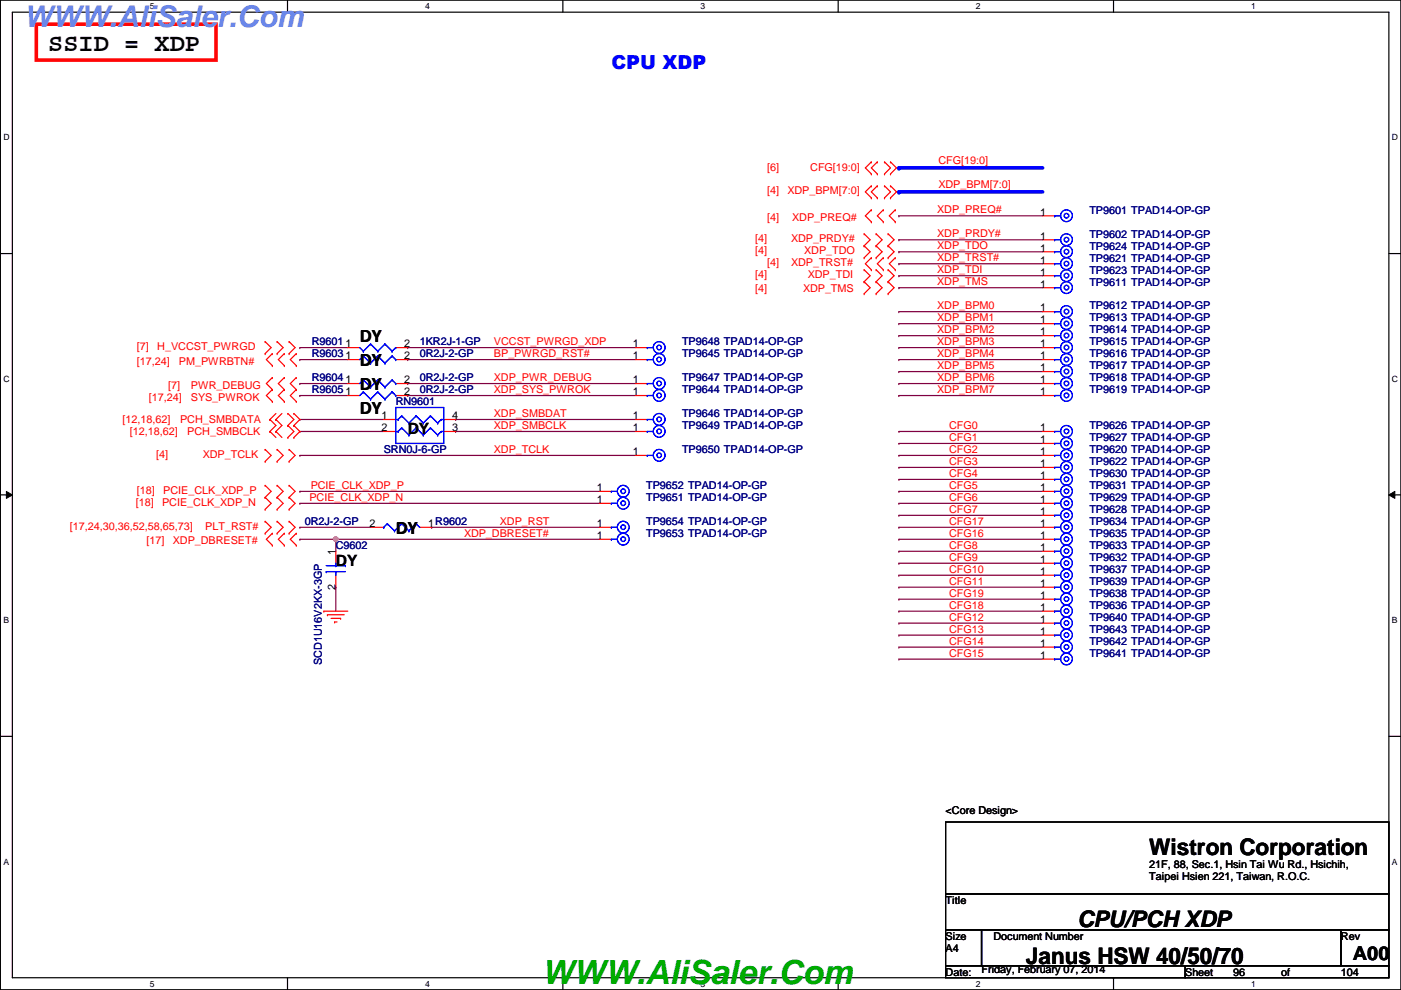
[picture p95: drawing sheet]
<svg xmlns="http://www.w3.org/2000/svg" width="297mm" height="210mm" viewBox="0 0 297 210" stroke-linecap="round" stroke-linejoin="round" font-family="sans-serif">
<defs><g id="words">
<text font-size="7.1" fill="#00ab00" x="114.9" y="208.6">WWW.AliSaler.Com</text>
<text font-size="6.3" fill="#6b91ff" x="5.1" y="5.6">WWW.AliSaler.Com</text>
<text font-size="5.3" x="10.2" y="10.9">SSID = XDP</text>
<g font-size="4.8">
<text x="243.7" y="181.3">Wistron Corporation</text>
<text x="228.4" y="196.5">CPU/PCH XDP</text>
<text x="217.5" y="204.4">Janus HSW 40/50/70</text>
</g>
<text font-size="4.1" fill="#00f" x="129.6" y="14.7">CPU XDP</text>
<g font-size="4.1">
<text x="76.3" y="72.5">DY</text>
<text x="76.3" y="77.6">DY</text>
<text x="76.3" y="82.6">DY</text>
<text x="76.3" y="87.7">DY</text>
<text x="83.9" y="113.1">DY</text>
<text x="286.8" y="203.5">A00</text>
</g>
<g font-size="3.3">
<text x="86.4" y="92">DY</text>
<text x="71.2" y="120">DY</text>
</g>
<g font-size="2.3" fill="#f00">
<text x="199" y="34.8">CFG[19:0]</text>
<text x="162.6" y="36.2">[6]</text>
<text x="162.6" y="41.2">[4]</text>
<text x="167" y="41.2">XDP_BPM[7:0]</text>
<text x="171.8" y="36.2">CFG[19:0]</text>
<text x="199" y="39.9">XDP_BPM[7:0]</text>
<text x="162.6" y="46.8">[4]</text>
<text x="168" y="46.8">XDP_PREQ#</text>
<text x="198.7" y="45.3">XDP_PREQ#</text>
<text x="160.1" y="51.4">[4]</text>
<text x="160.1" y="53.9">[4]</text>
<text x="167.7" y="51.4">XDP_PRDY#</text>
<text x="170.5" y="53.9">XDP_TDO</text>
<text x="198.7" y="52.9">XDP_TDO</text>
<text x="198.7" y="50.3">XDP_PRDY#</text>
<text x="160.1" y="59">[4]</text>
<text x="162.6" y="56.5">[4]</text>
<text x="167.7" y="56.5">XDP_TRST#</text>
<text x="171.3" y="59">XDP_TDI</text>
<text x="198.7" y="58">XDP_TDI</text>
<text x="198.7" y="55.4">XDP_TRST#</text>
<text x="160.1" y="61.8">[4]</text>
<text x="170.3" y="61.8">XDP_TMS</text>
<text x="198.7" y="60.5">XDP_TMS</text>
<text x="198.7" y="65.6">XDP_BPM0</text>
<text x="198.7" y="68.1">XDP_BPM1</text>
<text x="198.7" y="70.7">XDP_BPM2</text>
<text x="29" y="74.3">[7]</text>
<text x="29" y="77.3">[17,24]</text>
<text x="33.4" y="74.3">H_VCCST_PWRGD</text>
<text x="37.9" y="77.3">PM_PWRBTN#</text>
<text x="104.7" y="73.2">VCCST_PWRGD_XDP</text>
<text x="104.7" y="75.7">BP_PWRGD_RST#</text>
<text x="198.7" y="73.2">XDP_BPM3</text>
<text x="198.7" y="75.7">XDP_BPM4</text>
<text x="35.6" y="82.4">[7]</text>
<text x="40.5" y="82.4">PWR_DEBUG</text>
<text x="104.7" y="83.4">XDP_SYS_PWROK</text>
<text x="104.7" y="80.8">XDP_PWR_DEBUG</text>
<text x="198.7" y="78.3">XDP_BPM5</text>
<text x="198.7" y="80.8">XDP_BPM6</text>
<text x="198.7" y="83.4">XDP_BPM7</text>
<text x="26" y="89.7">[12,18,62]</text>
<text x="31.6" y="84.9">[17,24]</text>
<text x="38.2" y="89.7">PCH_SMBDATA</text>
<text x="40.5" y="84.9">SYS_PWROK</text>
<text x="104.7" y="88.4">XDP_SMBDAT</text>
<text x="27.5" y="92.3">[12,18,62]</text>
<text x="39.7" y="92.3">PCH_SMBCLK</text>
<text x="104.7" y="91">XDP_SMBCLK</text>
<text x="201.2" y="93.5">CFG1</text>
<text x="201.2" y="91">CFG0</text>
<text x="33.1" y="97.1">[4]</text>
<text x="43" y="97.1">XDP_TCLK</text>
<text x="104.7" y="96.1">XDP_TCLK</text>
<text x="201.2" y="98.6">CFG3</text>
<text x="201.2" y="96.1">CFG2</text>
<text x="201.2" y="101.1">CFG4</text>
<text x="28.8" y="107.3">[18]</text>
<text x="29" y="104.7">[18]</text>
<text x="34.4" y="107.3">PCIE_CLK_XDP_N</text>
<text x="34.6" y="104.7">PCIE_CLK_XDP_P</text>
<text x="65.6" y="106.2">PCIE_CLK_XDP_N</text>
<text x="65.9" y="103.7">PCIE_CLK_XDP_P</text>
<text x="201.2" y="106.2">CFG6</text>
<text x="201.2" y="103.7">CFG5</text>
<text x="14.8" y="112.4">[17,24,30,36,52,58,65,73]</text>
<text x="43.5" y="112.4">PLT_RST#</text>
<text x="98.4" y="113.8">XDP_DBRESET#</text>
<text x="106" y="111.3">XDP_RST</text>
<text x="201.2" y="108.8">CFG7</text>
<text x="201.2" y="111.3">CFG17</text>
<text x="201.2" y="113.8">CFG16</text>
<text x="31.1" y="115.4">[17]</text>
<text x="36.7" y="115.4">XDP_DBRESET#</text>
<text x="201.2" y="116.4">CFG8</text>
<text x="201.2" y="118.9">CFG9</text>
<text x="201.2" y="124">CFG11</text>
<text x="201.2" y="121.5">CFG10</text>
<text x="201.2" y="126.5">CFG19</text>
<text x="201.2" y="131.6">CFG12</text>
<text x="201.2" y="129.1">CFG18</text>
<text x="201.2" y="136.7">CFG14</text>
<text x="201.2" y="134.2">CFG13</text>
<text x="201.2" y="139.2">CFG15</text>
</g>
<g font-size="2.3">
<text x="220.6" y="45.7">1</text>
<text x="220.6" y="53.3">1</text>
<text x="220.6" y="50.8">1</text>
<text x="220.6" y="55.9">1</text>
<text x="220.6" y="58.4">1</text>
<text x="220.6" y="61">1</text>
<text x="220.6" y="66">1</text>
<text x="220.6" y="68.6">1</text>
<text x="220.6" y="71.1">1</text>
<text x="85.7" y="73.7">2</text>
<text x="85.7" y="76.2">2</text>
<text x="134.2" y="73.7">1</text>
<text x="134.2" y="76.2">1</text>
<text x="220.6" y="76.2">1</text>
<text x="220.6" y="73.7">1</text>
<text x="85.7" y="83.8">2</text>
<text x="85.7" y="81.3">2</text>
<text x="134.2" y="81.3">1</text>
<text x="134.2" y="83.8">1</text>
<text x="220.6" y="81.3">1</text>
<text x="220.6" y="78.7">1</text>
<text x="220.6" y="83.8">1</text>
<text x="80.9" y="88.9">1</text>
<text x="95.8" y="88.9">4</text>
<text x="134.2" y="88.9">1</text>
<text x="80.9" y="91.4">2</text>
<text x="95.8" y="91.4">3</text>
<text x="134.2" y="91.4">1</text>
<text x="220.6" y="94">1</text>
<text x="220.6" y="91.4">1</text>
<text x="134.2" y="96.5">1</text>
<text x="220.6" y="99.1">1</text>
<text x="220.6" y="101.6">1</text>
<text x="220.6" y="96.5">1</text>
<text x="126.6" y="106.7">1</text>
<text x="126.6" y="104.1">1</text>
<text x="220.6" y="104.1">1</text>
<text x="220.6" y="106.7">1</text>
<text x="78.3" y="111.8">2</text>
<text x="90.8" y="111.8">1R9602</text>
<text x="126.6" y="111.8">1</text>
<text x="220.6" y="109.2">1</text>
<text x="220.6" y="111.8">1</text>
<text x="71.2" y="117.6" transform="rotate(-90 71.2 117.6)">1</text>
<text x="126.6" y="114.3">1</text>
<text x="220.6" y="116.8">1</text>
<text x="220.6" y="119.4">1</text>
<text x="220.6" y="114.3">1</text>
<text x="71.2" y="125" transform="rotate(-90 71.2 125)">2</text>
<text x="220.6" y="121.9">1</text>
<text x="220.6" y="124.5">1</text>
<text x="220.6" y="127">1</text>
<text x="220.6" y="129.5">1</text>
<text x="220.6" y="134.6">1</text>
<text x="220.6" y="132.1">1</text>
<text x="220.6" y="137.2">1</text>
<text x="220.6" y="139.7">1</text>
<text x="200.5" y="172.6">&lt;Core Design&gt;</text>
<text x="243.7" y="184">21F, 88, Sec.1, Hsin Tai Wu Rd., Hsichih,</text>
<text x="200.5" y="191.6">Title</text>
<text x="243.7" y="186.6">Taipei Hsien 221, Taiwan, R.O.C.</text>
<text x="200.5" y="199.2">Size</text>
<text x="200.5" y="201.8">A4</text>
<text x="210.6" y="199.2">Document Number</text>
<text x="284.3" y="199.2">Rev</text>
<text x="200.5" y="206.8">Date:</text>
<text x="208.1" y="206.3">Friday, February 07, 2014</text>
<text x="251.3" y="206.8">Sheet</text>
<text x="261.4" y="206.8">96</text>
<text x="271.6" y="206.8">of</text>
<text x="284.3" y="206.8">104</text>
</g>
<g font-size="2.3" fill="#000080">
<text x="231" y="45.3">TP9601 TPAD14-OP-GP</text>
<text x="231" y="52.9">TP9624 TPAD14-OP-GP</text>
<text x="231" y="50.4">TP9602 TPAD14-OP-GP</text>
<text x="231" y="55.5">TP9621 TPAD14-OP-GP</text>
<text x="231" y="58">TP9623 TPAD14-OP-GP</text>
<text x="231" y="60.5">TP9611 TPAD14-OP-GP</text>
<text x="231" y="65.6">TP9612 TPAD14-OP-GP</text>
<text x="231" y="68.2">TP9613 TPAD14-OP-GP</text>
<text x="231" y="70.7">TP9614 TPAD14-OP-GP</text>
<text x="66.1" y="73.2">R96011</text>
<text x="66.1" y="75.8">R96031</text>
<text x="89" y="73.2">1KR2J-1-GP</text>
<text x="89" y="75.8">0R2J-2-GP</text>
<text x="144.6" y="73.2">TP9648 TPAD14-OP-GP</text>
<text x="144.6" y="75.8">TP9645 TPAD14-OP-GP</text>
<text x="231" y="75.8">TP9616 TPAD14-OP-GP</text>
<text x="231" y="73.2">TP9615 TPAD14-OP-GP</text>
<text x="66.1" y="83.4">R96051</text>
<text x="66.1" y="80.9">R96041</text>
<text x="89" y="83.4">0R2J-2-GP</text>
<text x="89" y="80.9">0R2J-2-GP</text>
<text x="144.6" y="80.9">TP9647 TPAD14-OP-GP</text>
<text x="144.6" y="83.4">TP9644 TPAD14-OP-GP</text>
<text x="231" y="80.9">TP9618 TPAD14-OP-GP</text>
<text x="231" y="78.3">TP9617 TPAD14-OP-GP</text>
<text x="231" y="83.4">TP9619 TPAD14-OP-GP</text>
<text x="83.9" y="85.9">RN9601</text>
<text x="144.6" y="88.5">TP9646 TPAD14-OP-GP</text>
<text x="144.6" y="91">TP9649 TPAD14-OP-GP</text>
<text x="231" y="93.6">TP9627 TPAD14-OP-GP</text>
<text x="231" y="91">TP9626 TPAD14-OP-GP</text>
<text x="81.4" y="96.1">SRN0J-6-GP</text>
<text x="144.6" y="96.1">TP9650 TPAD14-OP-GP</text>
<text x="231" y="98.6">TP9622 TPAD14-OP-GP</text>
<text x="231" y="101.2">TP9630 TPAD14-OP-GP</text>
<text x="231" y="96.1">TP9620 TPAD14-OP-GP</text>
<text x="137" y="106.3">TP9651 TPAD14-OP-GP</text>
<text x="137" y="103.7">TP9652 TPAD14-OP-GP</text>
<text x="231" y="103.7">TP9631 TPAD14-OP-GP</text>
<text x="231" y="106.3">TP9629 TPAD14-OP-GP</text>
<text x="64.6" y="111.3">0R2J-2-GP</text>
<text x="137" y="111.3">TP9654 TPAD14-OP-GP</text>
<text x="137" y="113.9">TP9653 TPAD14-OP-GP</text>
<text x="231" y="108.8">TP9628 TPAD14-OP-GP</text>
<text x="231" y="111.3">TP9634 TPAD14-OP-GP</text>
<text x="231" y="113.9">TP9635 TPAD14-OP-GP</text>
<text x="71.2" y="116.4">C9602</text>
<text x="231" y="116.4">TP9633 TPAD14-OP-GP</text>
<text x="231" y="119">TP9632 TPAD14-OP-GP</text>
<text x="231" y="121.5">TP9637 TPAD14-OP-GP</text>
<text x="231" y="124">TP9639 TPAD14-OP-GP</text>
<text x="231" y="126.6">TP9638 TPAD14-OP-GP</text>
<text x="231" y="129.1">TP9636 TPAD14-OP-GP</text>
<text x="231" y="131.7">TP9640 TPAD14-OP-GP</text>
<text x="231" y="134.2">TP9643 TPAD14-OP-GP</text>
<text x="231" y="136.7">TP9642 TPAD14-OP-GP</text>
<text x="68.2" y="141" transform="rotate(-90 68.2 141)">SCD1U16V2KX-3GP</text>
<text x="231" y="139.3">TP9641 TPAD14-OP-GP</text>
</g>
<g font-size="1.8">
<text x="31.8" y="1.9">5</text>
<text x="90.1" y="1.9">4</text>
<text x="148.5" y="1.9">3</text>
<text x="206.9" y="1.9">2</text>
<text x="265.3" y="1.9">1</text>
<text x=".7" y="29.8">D</text>
<text x="295.1" y="29.8">D</text>
<text x=".7" y="80.9">C</text>
<text x="295.1" y="80.9">C</text>
<text x=".7" y="132.1">B</text>
<text x="295.1" y="132.1">B</text>
<text x=".7" y="183.3">A</text>
<text x="295.1" y="183.3">A</text>
<text x="31.8" y="209.2">5</text>
<text x="90.1" y="209.2">4</text>
<text x="148.5" y="209.2">3</text>
<text x="206.9" y="209.2">2</text>
<text x="265.3" y="209.2">1</text>
</g>
</g></defs>
<path d="M.1 0h296.9v209.8h-296.9zM2.6 2.6h291.9v204.7h-291.9z" fill="none" stroke="#000" stroke-width=".25"/>
<g fill="#fff">
<path d="M31.8 .3h1v2h-1z"/>
<path d="M31.8 207.6h1v1.9h-1z"/>
</g>
<path d="M61 0v2.6M61 207.3v2.5" fill="none" stroke="#000" stroke-width=".25"/>
<g fill="#fff">
<path d="M90.1 .3h1v2h-1z"/>
<path d="M90.1 207.6h1v1.9h-1z"/>
</g>
<path d="M119.3 0v2.6M119.3 207.3v2.5" fill="none" stroke="#000" stroke-width=".25"/>
<g fill="#fff">
<path d="M148.5 .3h1v2h-1z"/>
<path d="M148.5 207.6h1v1.9h-1z"/>
</g>
<path d="M177.7 0v2.6M177.7 207.3v2.5" fill="none" stroke="#000" stroke-width=".25"/>
<g fill="#fff">
<path d="M206.9 .3h1v2h-1z"/>
<path d="M206.9 207.6h1v1.9h-1z"/>
</g>
<path d="M236.1 0v2.6M236.1 207.3v2.5" fill="none" stroke="#000" stroke-width=".25"/>
<g fill="#fff">
<path d="M265.3 .3h.9v2h-.9z"/>
<path d="M265.3 207.6h.9v1.9h-.9z"/>
<path d="M.7 28.2h1.3v1.9h-1.3z"/>
<path d="M295.1 28.2h1.3v1.9h-1.3z"/>
<path d="M.7 79.3h1.3v2h-1.3z"/>
<path d="M295.1 79.3h1.3v2h-1.3z"/>
</g>
<path d="M.1 53.8h2.5M294.5 53.8h2.5" fill="none" stroke="#000" stroke-width=".25"/>
<g fill="#fff">
<path d="M.7 130.5h1.2v2h-1.2z"/>
<path d="M295.1 130.5h1.2v2h-1.2z"/>
</g>
<path d="M.1 104.9h2.5M294.5 104.9h2.5" fill="none" stroke="#000" stroke-width=".25"/>
<path d="M1.4 104.2l1.2 .7-1.2 .8zM294.5 104.9l1.2-.7v1.5z" fill="#000"/>
<path d="M1.4 104.2l1.2 .7-1.2 .8zM294.5 104.9l1.2-.7v1.5z" fill="none" stroke="#000" stroke-width=".21"/>
<g fill="#fff">
<path d="M.7 181.7h1.2v2h-1.2z"/>
<path d="M295.1 181.7h1.2v2h-1.2z"/>
</g>
<path d="M.1 156.1h2.5M294.5 156.1h2.5" fill="none" stroke="#000" stroke-width=".25"/>
<path d="M190.6 45.8h30.5M190.6 45.8h.1M63.6 76.2h.1M63.6 76.2h10.1" fill="none" stroke="#800040" stroke-width=".25"/>
<path d="M190.6 40.7h30.5" fill="none" stroke="#00f" stroke-width=".76"/>
<circle cx="190.6" cy="40.7" r=".38" fill="#00f"/>
<path d="M190.6 58.5h30.5M190.6 58.5h.1M96.6 88.9h.1M96.6 88.9h38.1M71.2 114.3h55.9M71.2 114.3h.1" fill="none" stroke="#800040" stroke-width=".25"/>
<circle cx="71.2" cy="114.3" r=".49" fill="#f0f"/>
<circle cx="71.2" cy="114.3" r=".49" fill="none" stroke="#f0f" stroke-width=".25"/>
<g fill="none" stroke="#800040" stroke-width=".25">
<path d="M190.6 53.4h30.5M190.6 53.4h.1M86.4 73.7h48.3M86.4 76.2h48.3M86.4 73.7h.1M86.4 76.2h.1M190.6 61h30.5M190.6 61h.1M63.6 96.6h71.1M63.6 88.9h.1M63.6 96.6h.1M63.6 83.9h.1"/>
<path d="M63.6 91.5h.1M63.6 83.9h10.1M63.6 91.5h17.8M63.6 88.9h17.8M86.4 83.9h48.3M86.4 81.3h48.3M86.4 83.9h.1M86.4 81.3h.1M96.6 91.5h.1M96.6 91.5h38.1M63.6 106.7h63.5M63.6 104.2h63.5"/>
<path d="M63.6 106.7h.1M63.6 111.8h.1M63.6 104.2h.1M63.6 111.8h15.2M71.2 114.3h.1M71.2 114.3v2.6M91.5 111.8h35.6M91.5 111.8h.1M71.2 124.5h.1M71.2 124.5v5.1"/>
</g>
<path d="M190.6 35.6h30.5" fill="none" stroke="#00f" stroke-width=".76"/>
<circle cx="190.6" cy="35.6" r=".38" fill="#00f"/>
<g fill="none" stroke="#800040" stroke-width=".25">
<path d="M190.6 50.8h30.5M190.6 55.9h30.5M190.6 50.8h.1M190.6 55.9h.1M63.6 73.7h.1M63.6 73.7h10.1M190.6 68.6h30.5M190.6 78.8h30.5M190.6 71.2h30.5M190.6 73.7h30.5M190.6 66.1h30.5M190.6 76.2h30.5"/>
<path d="M190.6 68.6h.1M190.6 78.8h.1M190.6 71.2h.1M190.6 73.7h.1M190.6 66.1h.1M190.6 76.2h.1M63.6 81.3h.1M63.6 81.3h10.1M190.6 81.3h30.5M190.6 83.9h30.5M190.6 99.1h30.5M190.6 94h30.5"/>
<path d="M190.6 91.5h30.5M190.6 96.6h30.5M190.6 81.3h.1M190.6 83.9h.1M190.6 99.1h.1M190.6 94h.1M190.6 91.5h.1M190.6 96.6h.1M63.6 114.3h.1M63.6 114.3h7.6M190.6 109.3h30.5M190.6 106.7h30.5"/>
<path d="M190.6 101.6h30.5M190.6 104.2h30.5M190.6 111.8h30.5M190.6 116.9h30.5M190.6 119.4h30.5M190.6 114.3h30.5M190.6 109.3h.1M190.6 106.7h.1M190.6 101.6h.1M190.6 104.2h.1M190.6 111.8h.1M190.6 116.9h.1"/>
<path d="M190.6 119.4h.1M190.6 114.3h.1M190.6 124.5h30.5M190.6 137.2h30.5M190.6 127h30.5M190.6 139.7h30.5M190.6 132.1h30.5M190.6 134.7h30.5M190.6 129.6h30.5M190.6 122h30.5M190.6 124.5h.1M190.6 137.2h.1"/>
<path d="M190.6 127h.1M190.6 139.7h.1M190.6 132.1h.1M190.6 134.7h.1M190.6 129.6h.1M190.6 122h.1"/>
</g>
<g fill="none" stroke="#f00" stroke-width=".25">
<path d="M184.7 34.3l-1.2 1.3 1.2 1.3M184.7 39.4l-1.2 1.3 1.2 1.3M184.7 34.3h.1M184.7 36.9h.1M184.7 39.4h.1M186 34.3h.1M186 36.9h.1M186 39.4h.1M186 34.3l-1.3 1.3 1.3 1.3M186 39.4l-1.3 1.3 1.3 1.3M187.5 34.3l1.3 1.3-1.3 1.3M187.5 39.4l1.3 1.3-1.3 1.3"/>
<path d="M187.5 36.9h.1M187.5 34.3h.1M187.5 39.4h.1M188.8 34.3h.1M188.8 36.9h.1M188.8 39.4h.1M188.8 34.3l1.3 1.3-1.3 1.3M188.8 39.4l1.3 1.3-1.3 1.3M183.2 52.1l1.3 1.3-1.3 1.3M183.2 49.6l1.3 1.2-1.3 1.3M183.2 57.2l1.3 1.3-1.3 1.2M183.2 59.7l1.3 1.3-1.3 1.3"/>
<path d="M183.2 52.1h.1M183.2 49.6h.1M183.2 54.7h.1M183.2 59.7h.1M183.2 57.2h.1M184.7 44.5l-1.2 1.3 1.2 1.2M184.7 54.7l-1.2 1.2 1.2 1.3M184.7 47h.1M184.7 44.5h.1M184.7 57.2h.1M184.7 54.7h.1M184.7 42h.1"/>
<path d="M185.8 49.6l1.2 1.2-1.2 1.3M185.8 52.1l1.2 1.3-1.2 1.3M185.8 57.2l1.2 1.3-1.2 1.2M185.8 59.7l1.2 1.3-1.2 1.3M185.8 49.6h.1M185.8 52.1h.1M185.8 54.7h.1M185.8 57.2h.1M185.8 59.7h.1M186 42h.1M187.3 44.5h.1M187.3 47h.1"/>
<path d="M187.3 54.7h.1M187.3 57.2h.1M187.3 44.5l-1.3 1.3 1.3 1.2M187.3 54.7l-1.3 1.2 1.3 1.3M187.5 42h.1M188.3 52.1h.1M188.3 49.6h.1M188.3 54.7h.1M188.3 59.7h.1M188.3 57.2h.1M188.3 52.1l1.3 1.3-1.3 1.3M188.3 49.6l1.3 1.2-1.3 1.3"/>
<path d="M188.3 57.2l1.3 1.3-1.3 1.2M188.3 59.7l1.3 1.3-1.3 1.3M188.8 42h.1M189.8 47h.1M189.8 44.5h.1M189.8 57.2h.1M189.8 54.7h.1M189.8 44.5l-1.3 1.3 1.3 1.2M189.8 54.7l-1.3 1.2 1.3 1.3M221.1 53.4h2.5M221.1 55.9h2.5M221.1 58.5h2.5"/>
<path d="M221.1 45.8h2.5M221.1 50.8h2.5M56.2 72.4l1.3 1.3-1.3 1.3M56.2 75h.1M56.2 72.4h.1M57.7 77.5h.1M57.7 75h.1M57.7 75l-1.2 1.2 1.2 1.3M58.8 72.4h.1M58.8 75h.1M58.8 72.4l1.2 1.3-1.2 1.3M60.3 75l-1.3 1.2 1.3 1.3"/>
<path d="M60.3 75h.1M60.3 77.5h.1M61.3 75h.1M61.3 72.4h.1M61.3 72.4l1.3 1.3-1.3 1.3M62.8 75l-1.3 1.2 1.3 1.3M62.8 77.5h.1M62.8 75h.1M73.7 76.2h2.6M73.7 73.7h2.6M83.9 76.2h2.5M83.9 73.7h2.5"/>
<path d="M134.7 76.2h2.5M134.7 73.7h2.5M183.2 62.3h.1M185.8 62.3h.1M188.3 62.3h.1M221.1 76.2h2.5M221.1 61h2.5M221.1 73.7h2.5M221.1 66.1h2.5M221.1 78.8h2.5M221.1 68.6h2.5M221.1 71.2h2.5"/>
<path d="M56.2 95.3l1.3 1.3-1.3 1.2M56.2 97.8h.1M56.2 95.3h.1M57.2 88.9h.1M57.2 91.5h.1M57.2 88.9l1.3 1.3-1.3 1.3M57.2 91.5l1.3 1.3M57.7 82.6h.1M57.7 80.1h.1M57.7 85.1h.1M57.7 80.1l-1.2 1.2 1.2 1.3M57.7 82.6l-1.2 1.3 1.2 1.2"/>
<path d="M58.5 88.9h.1M58.5 91.5h.1M58.5 87.7l-1.3 1.2M58.5 88.9l1.3 1.3-1.3 1.3M58.5 91.5l1.3 1.3M58.8 95.3h.1M58.8 97.8h.1M58.8 95.3l1.2 1.3-1.2 1.2M59.8 87.7l-1.3 1.2M60.3 80.1l-1.3 1.2 1.3 1.3M60.3 82.6l-1.3 1.3 1.3 1.2M60.3 80.1h.1"/>
<path d="M60.3 82.6h.1M60.3 85.1h.1M61 90.2h.1M61 87.7h.1M61 92.8h.1M61 87.7l1.3 1.2-1.3 1.3M61 90.2l1.3 1.3-1.3 1.3M61.3 97.8h.1M61.3 95.3h.1M61.3 95.3l1.3 1.3-1.3 1.2M62.3 87.7l1.3 1.2-1.3 1.3M62.3 90.2l1.3 1.3-1.3 1.3"/>
<path d="M62.3 87.7h.1M62.3 90.2h.1M62.3 92.8h.1M62.8 80.1l-1.3 1.2 1.3 1.3M62.8 82.6l-1.3 1.3 1.3 1.2M62.8 82.6h.1M62.8 80.1h.1M62.8 85.1h.1M73.7 81.3h2.6M73.7 83.9h2.6M81.4 91.5h2.5M81.4 88.9h2.5"/>
<path d="M83.9 81.3h2.5M83.9 83.9h2.5M94.1 91.5h2.5M94.1 88.9h2.5M134.7 91.5h2.5M134.7 81.3h2.5M134.7 88.9h2.5M134.7 83.9h2.5M134.7 96.6h2.5M221.1 91.5h2.5M221.1 99.1h2.5M221.1 81.3h2.5"/>
<path d="M221.1 94h2.5M221.1 83.9h2.5M221.1 96.6h2.5M56.2 110.5l1.3 1.3-1.3 1.3M56.2 105.5l1.3 1.2-1.3 1.3M56.2 102.9l1.3 1.3-1.3 1.3M56.2 113.1h.1M56.2 110.5h.1M56.2 105.5h.1M56.2 102.9h.1M56.2 108h.1M57.7 115.6h.1"/>
<path d="M57.7 113.1h.1M57.7 113.1l-1.2 1.2 1.2 1.3M58.8 110.5h.1M58.8 113.1h.1M58.8 102.9h.1M58.8 105.5h.1M58.8 108h.1M58.8 110.5l1.2 1.3-1.2 1.3M58.8 102.9l1.2 1.3-1.2 1.3M58.8 105.5l1.2 1.2-1.2 1.3M60.3 113.1l-1.3 1.2 1.3 1.3M60.3 113.1h.1"/>
<path d="M60.3 115.6h.1M61.3 113.1h.1M61.3 110.5h.1M61.3 105.5h.1M61.3 102.9h.1M61.3 108h.1M61.3 105.5l1.3 1.2-1.3 1.3M61.3 110.5l1.3 1.3-1.3 1.3M61.3 102.9l1.3 1.3-1.3 1.3M62.8 113.1l-1.3 1.2 1.3 1.3M62.8 115.6h.1M62.8 113.1h.1"/>
<path d="M71.2 116.9v2.5M78.8 111.8h2.6M89 111.8h2.5M127.1 104.2h2.5M127.1 111.8h2.5M127.1 106.7h2.5M127.1 114.3h2.5M221.1 109.3h2.5M221.1 116.9h2.5M221.1 104.2h2.5M221.1 111.8h2.5M221.1 119.4h2.5"/>
<path d="M221.1 101.6h2.5M221.1 106.7h2.5M221.1 114.3h2.5M68.7 129.6h5M68.7 129.6h.1M69.4 130.3h.1M69.4 130.3h3.6M70.2 131.1h2M70.9 131.9h.1M70.9 131.9h.6M71.2 122v2.5M72.2 131.1h.1"/>
<path d="M221.1 129.6h2.5M221.1 122h2.5M221.1 127h2.5M221.1 134.7h2.5M221.1 132.1h2.5M221.1 139.7h2.5M221.1 137.2h2.5M221.1 124.5h2.5"/>
</g>
<path d="M200.5 174.3h94v15.2h-94zM200.5 189.5h94v7.6h-94zM200.5 197.1h7.6v7.7h-7.6zM208.1 197.1h76.2v7.7h-76.2zM284.3 197.1h10.2v7.7h-10.2zM200.5 204.8h50.8v2.5h-50.8zM251.3 204.8h43.2v2.5h-43.2z" fill="none" stroke="#000" stroke-width=".25"/>
<path d="M7.7 5.1h38.1v7.6h-38.1z" fill="none" stroke="#f00" stroke-width=".76"/>
<g fill="none" stroke="#00f" stroke-width=".25">
<path d="M223.6 53.4h1.3M223.6 55.9h1.3M223.6 58.5h1.3M223.6 45.8h1.3M223.6 50.8h1.3M223.6 53.4h.1M223.6 55.9h.1M223.6 58.5h.1M223.6 45.8h.1M223.6 50.8h.1M76.3 73.7l.7 .8M77 75.5l-.7 .7"/>
<path d="M77 74.5h.1M77 75.5h.1M77 75.5l1.6 1.5M78.6 72.9l-1.6 1.6M78.6 72.9h.1M78.6 77h.1M78.6 72.9l1.5 1.6M80.1 74.5h.1M80.1 75.5h.1M80.1 75.5l1.5 1.5M80.1 75.5l-1.5 1.5M81.6 72.9l-1.5 1.6"/>
<path d="M81.6 72.9h.1M81.6 77h.1M81.6 72.9l1.5 1.6M83.1 74.5h.1M83.1 75.5h.1M83.1 75.5l.8 .7M83.1 75.5l-1.5 1.5M83.9 73.7l-.8 .8M83.9 73.7h.1M83.9 76.2h.1M137.2 73.7h.1M137.2 76.2h.1"/>
<path d="M137.2 76.2h1.3M137.2 73.7h1.3M223.6 76.2h1.3M223.6 61h1.3M223.6 66.1h1.3M223.6 78.8h1.3M223.6 73.7h1.3M223.6 68.6h1.3M223.6 71.2h1.3M223.6 76.2h.1M223.6 61h.1M223.6 66.1h.1"/>
<path d="M223.6 78.8h.1M223.6 73.7h.1M223.6 68.6h.1M223.6 71.2h.1M77 83.1l-.7 .8M77 80.6l-.7 .7M77 83.1h.1M77 80.6h.1M77 83.1l1.6 1.5M77 80.6l1.6 1.5M78.6 84.6h.1M78.6 82.1h.1"/>
<path d="M80.1 83.1h.1M80.1 80.6h.1M80.1 83.1l1.5 1.5M80.1 80.6l1.5 1.5M80.1 83.1l-1.5 1.5M80.1 80.6l-1.5 1.5M81.6 84.6h.1M81.6 82.1h.1M83.1 83.1h.1M83.1 80.6h.1M83.1 83.1l.8 .8M83.1 80.6l.8 .7"/>
<path d="M83.1 83.1l-1.5 1.5M83.1 80.6l-1.5 1.5M83.9 83.9h.1M83.9 81.3h.1M83.9 91.5h.1M83.9 88.9h.5M83.9 86.4h10.2v7.6h-10.2zM83.9 91.5h.5M84.4 88.9h.1M84.4 91.5h.1M85.2 90.7l1.5 1.5M85.2 88.2l-.8 .7"/>
<path d="M85.2 88.2h.1M85.2 90.7h.1M85.2 88.2l1.5 1.5M85.2 90.7l-.8 .8M86.7 89.7h.1M86.7 92.2h.1M88.2 90.7l1.5 1.5M88.2 88.2h.1M88.2 90.7h.1M88.2 88.2l1.5 1.5M88.2 90.7l-1.5 1.5M88.2 88.2l-1.5 1.5"/>
<path d="M89.7 89.7h.1M89.7 92.2h.1M91.3 88.2l-1.6 1.5M91.3 88.2h.1M91.3 90.7h.1M91.3 88.2l1.5 1.5M91.3 90.7l-1.6 1.5M91.3 90.7l1.5 1.5M92.8 89.7h.1M92.8 92.2h.1M93.6 88.9l-.8 .8M93.6 88.9h.1"/>
<path d="M93.6 91.5h.1M93.6 88.9h.5M93.6 91.5l-.8 .7M93.6 91.5h.5M94.1 88.9h.1M137.2 91.5h.1M137.2 81.3h.1M137.2 88.9h.1M137.2 96.6h.1M137.2 83.9h.1M137.2 91.5h1.3M137.2 81.3h1.3"/>
<path d="M137.2 88.9h1.3M137.2 96.6h1.3M137.2 83.9h1.3M223.6 91.5h1.3M223.6 99.1h1.3M223.6 81.3h1.3M223.6 94h1.3M223.6 96.6h1.3M223.6 83.9h1.3M223.6 99.1h.1M223.6 94h.1M223.6 91.5h.1"/>
<path d="M223.6 81.3h.1M223.6 83.9h.1M223.6 96.6h.1M69.2 119.9h4M71.2 119.9h.1M71.2 119.4v.5M73.2 119.9h.1M81.4 111.8h.1M82.1 111l1.5 1.6M82.1 111h.1M82.1 111l-.7 .8M83.6 112.6h.1"/>
<path d="M85.2 111l1.5 1.6M85.2 111h.1M85.2 111l-1.6 1.6M86.7 112.6h.1M88.2 111h.1M88.2 111l-1.5 1.6M88.2 111l.8 .8M129.6 106.7h.1M129.6 104.2h.1M129.6 111.8h.1M129.6 114.3h.1M129.6 104.2h1.3"/>
<path d="M129.6 111.8h1.3M129.6 106.7h1.3M129.6 114.3h1.3M223.6 109.3h1.3M223.6 116.9h1.3M223.6 104.2h1.3M223.6 111.8h1.3M223.6 119.4h1.3M223.6 101.6h1.3M223.6 106.7h1.3M223.6 114.3h1.3M223.6 109.3h.1"/>
<path d="M223.6 116.9h.1M223.6 104.2h.1M223.6 111.8h.1M223.6 119.4h.1M223.6 101.6h.1M223.6 106.7h.1M223.6 114.3h.1M69.2 121.2h4M69.2 121.2h.1M71.2 121.2h.1M71.2 121.2v.8M223.6 122h1.3"/>
<path d="M223.6 127h1.3M223.6 134.7h1.3M223.6 129.6h1.3M223.6 132.1h1.3M223.6 139.7h1.3M223.6 137.2h1.3M223.6 124.5h1.3M223.6 122h.1M223.6 127h.1M223.6 134.7h.1M223.6 129.6h.1M223.6 132.1h.1"/>
<path d="M223.6 139.7h.1M223.6 137.2h.1M223.6 124.5h.1"/>
<circle cx="226.1" cy="53.4" r=".49"/>
<circle cx="226.1" cy="50.8" r=".49"/>
<circle cx="226.1" cy="58.4" r=".49"/>
<circle cx="226.1" cy="45.7" r=".49"/>
<circle cx="226.1" cy="55.9" r=".49"/>
<circle cx="226.1" cy="55.9" r="1.25"/>
<circle cx="226.1" cy="53.4" r="1.25"/>
<circle cx="226.1" cy="45.7" r="1.25"/>
<circle cx="226.1" cy="58.4" r="1.25"/>
<circle cx="226.1" cy="50.8" r="1.25"/>
<circle cx="139.8" cy="73.7" r=".49"/>
<circle cx="139.8" cy="76.2" r=".49"/>
<circle cx="139.8" cy="76.2" r="1.25"/>
<circle cx="139.8" cy="73.7" r="1.25"/>
<circle cx="226.1" cy="66.1" r=".49"/>
<circle cx="226.1" cy="68.6" r=".49"/>
<circle cx="226.1" cy="73.7" r=".49"/>
<circle cx="226.1" cy="78.8" r=".49"/>
<circle cx="226.1" cy="76.2" r=".49"/>
<circle cx="226.1" cy="61" r=".49"/>
<circle cx="226.1" cy="71.1" r=".49"/>
<circle cx="226.1" cy="73.7" r="1.25"/>
<circle cx="226.1" cy="68.6" r="1.25"/>
<circle cx="226.1" cy="76.2" r="1.25"/>
<circle cx="226.1" cy="61" r="1.25"/>
<circle cx="226.1" cy="66.1" r="1.25"/>
<circle cx="226.1" cy="78.8" r="1.25"/>
<circle cx="226.1" cy="71.1" r="1.25"/>
<circle cx="139.8" cy="83.8" r=".49"/>
<circle cx="139.8" cy="91.5" r=".49"/>
<circle cx="139.8" cy="81.3" r=".49"/>
<circle cx="139.8" cy="96.5" r=".49"/>
<circle cx="139.8" cy="88.9" r=".49"/>
<circle cx="139.8" cy="81.3" r="1.25"/>
<circle cx="139.8" cy="88.9" r="1.25"/>
<circle cx="139.8" cy="91.5" r="1.25"/>
<circle cx="139.8" cy="83.8" r="1.25"/>
<circle cx="139.8" cy="96.5" r="1.25"/>
<circle cx="226.1" cy="81.3" r=".49"/>
<circle cx="226.1" cy="99.1" r=".49"/>
<circle cx="226.1" cy="94" r=".49"/>
<circle cx="226.1" cy="91.5" r=".49"/>
<circle cx="226.1" cy="83.8" r=".49"/>
<circle cx="226.1" cy="96.5" r=".49"/>
<circle cx="226.1" cy="96.5" r="1.25"/>
<circle cx="226.1" cy="91.5" r="1.25"/>
<circle cx="226.1" cy="81.3" r="1.25"/>
<circle cx="226.1" cy="83.8" r="1.25"/>
<circle cx="226.1" cy="99.1" r="1.25"/>
<circle cx="226.1" cy="94" r="1.25"/>
<circle cx="132.1" cy="111.8" r=".49"/>
<circle cx="132.1" cy="114.3" r=".49"/>
<circle cx="132.1" cy="104.2" r=".49"/>
<circle cx="132.1" cy="106.7" r=".49"/>
<circle cx="132.1" cy="111.8" r="1.25"/>
<circle cx="132.1" cy="106.7" r="1.25"/>
<circle cx="132.1" cy="114.3" r="1.25"/>
<circle cx="132.1" cy="104.2" r="1.25"/>
<circle cx="226.1" cy="104.2" r=".49"/>
<circle cx="226.1" cy="109.2" r=".49"/>
<circle cx="226.1" cy="119.4" r=".49"/>
<circle cx="226.1" cy="106.7" r=".49"/>
<circle cx="226.1" cy="101.6" r=".49"/>
<circle cx="226.1" cy="111.8" r=".49"/>
<circle cx="226.1" cy="114.3" r=".49"/>
<circle cx="226.1" cy="116.9" r=".49"/>
<circle cx="226.1" cy="104.2" r="1.25"/>
<circle cx="226.1" cy="109.2" r="1.25"/>
<circle cx="226.1" cy="119.4" r="1.25"/>
<circle cx="226.1" cy="101.6" r="1.25"/>
<circle cx="226.1" cy="116.9" r="1.25"/>
<circle cx="226.1" cy="111.8" r="1.25"/>
<circle cx="226.1" cy="106.7" r="1.25"/>
<circle cx="226.1" cy="114.3" r="1.25"/>
<circle cx="226.1" cy="124.5" r=".49"/>
<circle cx="226.1" cy="134.6" r=".49"/>
<circle cx="226.1" cy="137.2" r=".49"/>
<circle cx="226.1" cy="129.6" r=".49"/>
<circle cx="226.1" cy="121.9" r=".49"/>
<circle cx="226.1" cy="127" r=".49"/>
<circle cx="226.1" cy="132.1" r=".49"/>
<circle cx="226.1" cy="139.7" r=".49"/>
<circle cx="226.1" cy="139.7" r="1.25"/>
<circle cx="226.1" cy="121.9" r="1.25"/>
<circle cx="226.1" cy="127" r="1.25"/>
<circle cx="226.1" cy="124.5" r="1.25"/>
<circle cx="226.1" cy="129.6" r="1.25"/>
<circle cx="226.1" cy="134.6" r="1.25"/>
<circle cx="226.1" cy="137.2" r="1.25"/>
<circle cx="226.1" cy="132.1" r="1.25"/>
</g>
<circle cx="71.2" cy="114.3" r=".49" fill="#f0f"/>
<circle cx="71.2" cy="114.3" r=".49" fill="none" stroke="#f0f" stroke-width=".25"/>
<use href="#words"/>
</svg>
